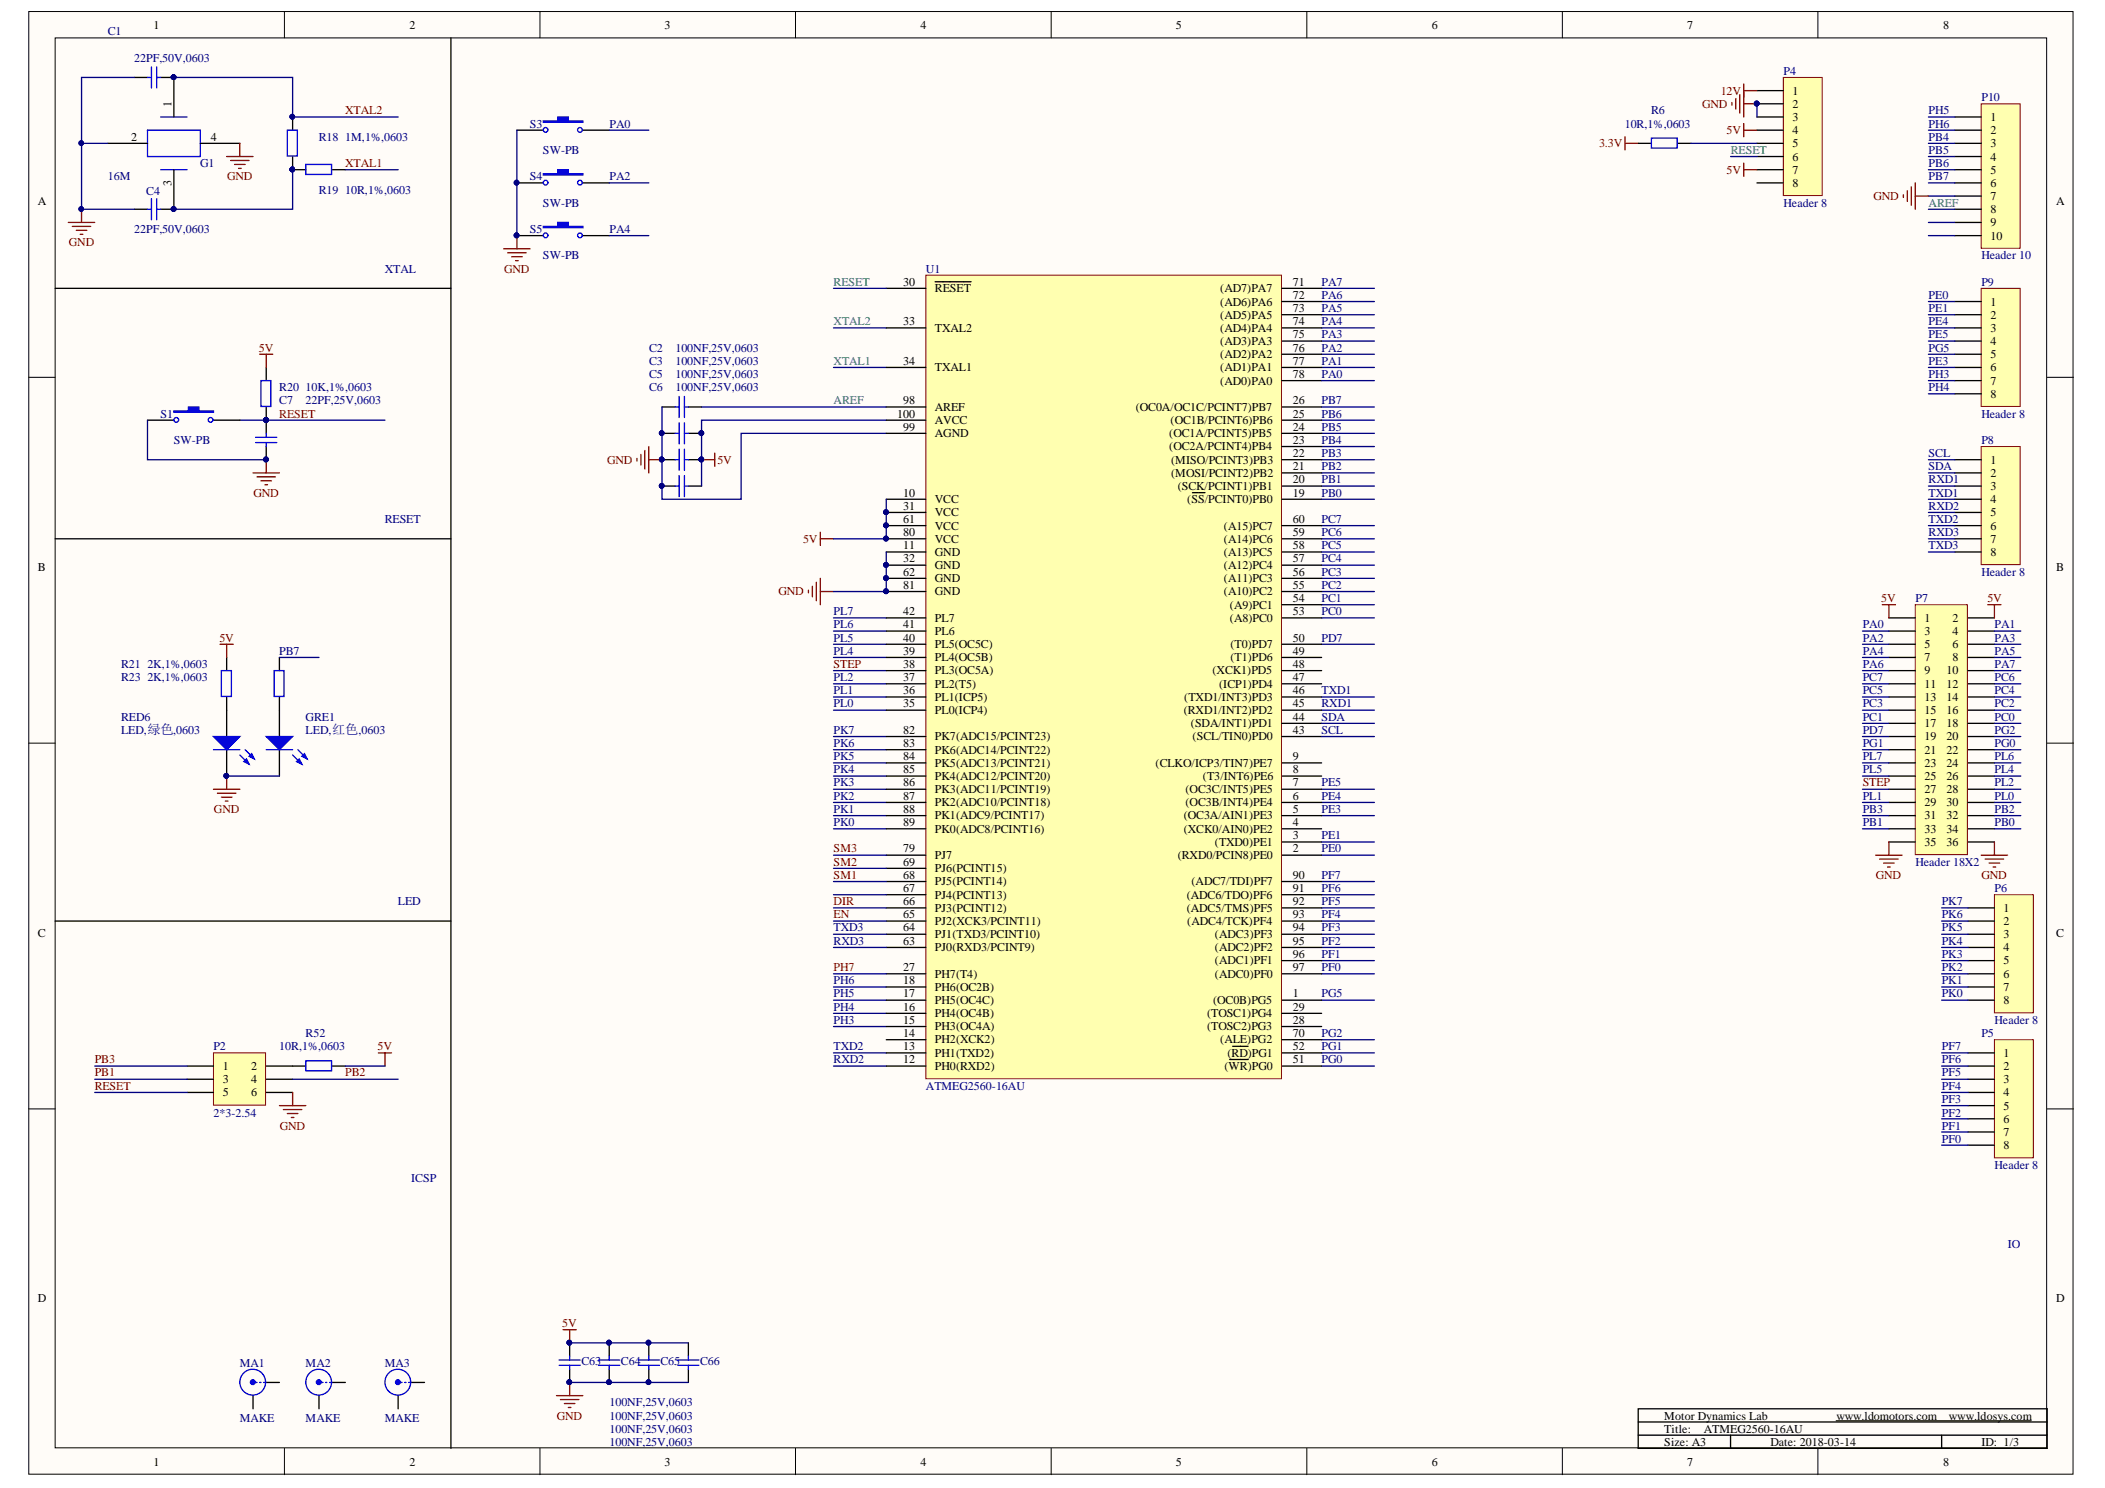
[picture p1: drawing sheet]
<svg xmlns="http://www.w3.org/2000/svg" width="297mm" height="210mm" viewBox="0 0 297 210" stroke-linecap="round" stroke-linejoin="round" font-family="sans-serif">
<defs><g id="words">
<g font-size="1.7" fill="#000080">
<text x="15.2" y="5">C1</text>
<text x="18.9" y="8.7">22PF,50V,0603</text>
<text x="251.7" y="10.6">P4</text>
<text x="233" y="16.1">R6</text>
<text x="272.2" y="16.1">PH5</text>
<text x="279.6" y="14.3">P10</text>
<text x="28.2" y="23.6">G1</text>
<text x="45" y="19.9">R18</text>
<text x="48.7" y="19.9">1M,1%,0603</text>
<text x="74.8" y="18">S3</text>
<text x="76.6" y="21.7">SW-PB</text>
<text x="86" y="18">PA0</text>
<text x="229.3" y="18">10R,1%,0603</text>
<text x="272.2" y="18">PH6</text>
<text x="272.2" y="21.7">PB5</text>
<text x="272.2" y="23.6">PB6</text>
<text x="272.2" y="19.9">PB4</text>
<text x="15.2" y="25.4">16M</text>
<text x="20.6" y="27.5">C4</text>
<text x="45" y="27.3">R19</text>
<text x="48.7" y="27.3">10R,1%,0603</text>
<text x="74.8" y="25.4">S4</text>
<text x="76.6" y="29.2">SW-PB</text>
<text x="86" y="25.4">PA2</text>
<text x="251.7" y="29.2">Header 8</text>
<text x="272.2" y="25.4">PB7</text>
<text x="18.9" y="32.9">22PF,50V,0603</text>
<text x="74.8" y="32.9">S5</text>
<text x="86" y="32.9">PA4</text>
<text x="54.3" y="38.4">XTAL</text>
<text x="76.6" y="36.6">SW-PB</text>
<text x="130.7" y="38.4">U1</text>
<text x="186.5" y="40.3">PA7</text>
<text x="279.6" y="40.3">P9</text>
<text x="279.6" y="36.6">Header 10</text>
<text x="186.5" y="47.7">PA3</text>
<text x="186.5" y="45.9">PA4</text>
<text x="186.5" y="44">PA5</text>
<text x="186.5" y="42.2">PA6</text>
<text x="272.2" y="44">PE1</text>
<text x="272.2" y="42.2">PE0</text>
<text x="272.2" y="45.9">PE4</text>
<text x="272.2" y="47.7">PE5</text>
<text x="91.6" y="49.6">C2</text>
<text x="91.6" y="51.5">C3</text>
<text x="91.6" y="53.3">C5</text>
<text x="95.3" y="49.6">100NF,25V,0603</text>
<text x="95.3" y="51.5">100NF,25V,0603</text>
<text x="95.3" y="53.3">100NF,25V,0603</text>
<text x="186.5" y="53.3">PA0</text>
<text x="186.5" y="51.5">PA1</text>
<text x="186.5" y="49.6">PA2</text>
<text x="272.2" y="49.6">PG5</text>
<text x="272.2" y="51.5">PE3</text>
<text x="272.2" y="53.3">PH3</text>
<text x="22.7" y="58.9">S1</text>
<text x="39.4" y="55.2">R20</text>
<text x="39.4" y="57">C7</text>
<text x="43.1" y="55.2">10K,1%,0603</text>
<text x="43.1" y="57">22PF,25V,0603</text>
<text x="91.6" y="55.2">C6</text>
<text x="95.3" y="55.2">100NF,25V,0603</text>
<text x="186.5" y="57">PB7</text>
<text x="186.5" y="58.9">PB6</text>
<text x="272.2" y="55.2">PH4</text>
<text x="279.6" y="58.9">Header 8</text>
<text x="24.5" y="62.6">SW-PB</text>
<text x="186.5" y="64.5">PB3</text>
<text x="186.5" y="60.8">PB5</text>
<text x="186.5" y="62.6">PB4</text>
<text x="272.2" y="64.5">SCL</text>
<text x="279.6" y="62.6">P8</text>
<text x="186.5" y="68.2">PB1</text>
<text x="186.5" y="66.3">PB2</text>
<text x="186.5" y="70.1">PB0</text>
<text x="272.2" y="70.1">TXD1</text>
<text x="272.2" y="66.3">SDA</text>
<text x="272.2" y="68.2">RXD1</text>
<text x="272.2" y="71.9">RXD2</text>
<text x="54.3" y="73.8">RESET</text>
<text x="186.5" y="77.5">PC5</text>
<text x="186.5" y="75.6">PC6</text>
<text x="186.5" y="73.8">PC7</text>
<text x="272.2" y="77.5">TXD3</text>
<text x="272.2" y="75.6">RXD3</text>
<text x="272.2" y="73.8">TXD2</text>
<text x="186.5" y="83.1">PC2</text>
<text x="186.5" y="81.2">PC3</text>
<text x="186.5" y="79.3">PC4</text>
<text x="279.6" y="81.2">Header 8</text>
<text x="117.6" y="88.6">PL6</text>
<text x="117.6" y="86.8">PL7</text>
<text x="186.5" y="86.8">PC0</text>
<text x="186.5" y="84.9">PC1</text>
<text x="262.8" y="88.6">PA0</text>
<text x="270.3" y="84.9">P7</text>
<text x="281.5" y="88.6">PA1</text>
<text x="17.1" y="94.2">R21</text>
<text x="20.8" y="94.2">2K,1%,0603</text>
<text x="39.4" y="92.4">PB7</text>
<text x="117.6" y="92.4">PL4</text>
<text x="117.6" y="90.5">PL5</text>
<text x="186.5" y="90.5">PD7</text>
<text x="262.8" y="90.5">PA2</text>
<text x="262.8" y="92.4">PA4</text>
<text x="262.8" y="94.2">PA6</text>
<text x="281.5" y="90.5">PA3</text>
<text x="281.5" y="92.4">PA5</text>
<text x="281.5" y="94.2">PA7</text>
<text x="17.1" y="101.7">RED6</text>
<text x="17.1" y="96.1">R23</text>
<text x="20.8" y="96.1">2K,1%,0603</text>
<text x="43.1" y="101.7">GRE1</text>
<text x="117.6" y="99.8">PL0</text>
<text x="117.6" y="97.9">PL1</text>
<text x="117.6" y="96.1">PL2</text>
<text x="186.5" y="101.7">SDA</text>
<text x="186.5" y="97.9">TXD1</text>
<text x="186.5" y="99.8">RXD1</text>
<text x="262.8" y="101.7">PC1</text>
<text x="262.8" y="99.8">PC3</text>
<text x="262.8" y="97.9">PC5</text>
<text x="262.8" y="96.1">PC7</text>
<text x="281.5" y="101.7">PC0</text>
<text x="281.5" y="99.8">PC2</text>
<text x="281.5" y="97.9">PC4</text>
<text x="281.5" y="96.1">PC6</text>
<text x="17.1" y="103.5">LED,绿色,0603</text>
<text x="43.1" y="103.5">LED,红色,0603</text>
<text x="117.6" y="103.5">PK7</text>
<text x="117.6" y="105.4">PK6</text>
<text x="117.6" y="107.2">PK5</text>
<text x="186.5" y="103.5">SCL</text>
<text x="262.8" y="103.5">PD7</text>
<text x="262.8" y="105.4">PG1</text>
<text x="262.8" y="107.2">PL7</text>
<text x="281.5" y="103.5">PG2</text>
<text x="281.5" y="105.4">PG0</text>
<text x="281.5" y="107.2">PL6</text>
<text x="117.6" y="109.1">PK4</text>
<text x="117.6" y="110.9">PK3</text>
<text x="117.6" y="112.8">PK2</text>
<text x="186.5" y="112.8">PE4</text>
<text x="186.5" y="110.9">PE5</text>
<text x="262.8" y="109.1">PL5</text>
<text x="262.8" y="112.8">PL1</text>
<text x="281.5" y="112.8">PL0</text>
<text x="281.5" y="109.1">PL4</text>
<text x="281.5" y="110.9">PL2</text>
<text x="117.6" y="114.7">PK1</text>
<text x="117.6" y="116.5">PK0</text>
<text x="186.5" y="114.7">PE3</text>
<text x="186.5" y="118.4">PE1</text>
<text x="262.8" y="114.7">PB3</text>
<text x="262.8" y="116.5">PB1</text>
<text x="281.5" y="114.7">PB2</text>
<text x="281.5" y="116.5">PB0</text>
<text x="186.5" y="120.2">PE0</text>
<text x="186.5" y="125.8">PF6</text>
<text x="186.5" y="124">PF7</text>
<text x="270.3" y="122.1">Header 18X2</text>
<text x="281.5" y="125.8">P6</text>
<text x="56.2" y="127.7">LED</text>
<text x="117.6" y="131.4">TXD3</text>
<text x="186.5" y="131.4">PF3</text>
<text x="186.5" y="129.5">PF4</text>
<text x="186.5" y="127.7">PF5</text>
<text x="274" y="127.7">PK7</text>
<text x="274" y="129.5">PK6</text>
<text x="274" y="131.4">PK5</text>
<text x="117.6" y="133.3">RXD3</text>
<text x="186.5" y="135.1">PF1</text>
<text x="186.5" y="133.3">PF2</text>
<text x="186.5" y="137">PF0</text>
<text x="274" y="133.3">PK4</text>
<text x="274" y="135.1">PK3</text>
<text x="274" y="137">PK2</text>
<text x="117.6" y="142.5">PH4</text>
<text x="117.6" y="140.7">PH5</text>
<text x="117.6" y="138.8">PH6</text>
<text x="186.5" y="140.7">PG5</text>
<text x="274" y="138.8">PK1</text>
<text x="274" y="140.7">PK0</text>
<text x="30.1" y="148.1">P2</text>
<text x="39.4" y="148.1">10R,1%,0603</text>
<text x="43.1" y="146.3">R52</text>
<text x="117.6" y="144.4">PH3</text>
<text x="117.6" y="148.1">TXD2</text>
<text x="117.6" y="150">RXD2</text>
<text x="186.5" y="148.1">PG1</text>
<text x="186.5" y="150">PG0</text>
<text x="186.5" y="146.3">PG2</text>
<text x="274" y="150">PF6</text>
<text x="274" y="148.1">PF7</text>
<text x="279.6" y="146.3">P5</text>
<text x="281.5" y="144.4">Header 8</text>
<text x="130.7" y="153.7">ATMEG2560-16AU</text>
<text x="274" y="155.6">PF3</text>
<text x="274" y="153.7">PF4</text>
<text x="274" y="151.8">PF5</text>
<text x="30.1" y="157.5">2*3-2.54</text>
<text x="274" y="159.4">PF1</text>
<text x="274" y="157.5">PF2</text>
<text x="274" y="161.2">PF0</text>
<text x="58" y="166.8">ICSP</text>
<text x="281.5" y="164.9">Header 8</text>
<text x="283.3" y="176.1">IO</text>
<text x="33.8" y="192.8">MA1</text>
<text x="43.1" y="192.8">MA2</text>
<text x="54.3" y="192.8">MA3</text>
<text x="82" y="192.6">C63</text>
<text x="87.6" y="192.6">C64</text>
<text x="93.2" y="192.6">C65</text>
<text x="98.8" y="192.6">C66</text>
<text x="33.8" y="200.6">MAKE</text>
<text x="43.1" y="200.6">MAKE</text>
<text x="54.3" y="200.6">MAKE</text>
<text x="86" y="198.4">100NF,25V,0603</text>
<text x="86" y="200.3">100NF,25V,0603</text>
<text x="86" y="202.1">100NF,25V,0603</text>
<text x="86" y="204">100NF,25V,0603</text>
</g>
<g font-size="1.7">
<text x="21.7" y="4.1">1</text>
<text x="57.8" y="4.1">2</text>
<text x="93.8" y="4.1">3</text>
<text x="129.9" y="4.1">4</text>
<text x="165.9" y="4.1">5</text>
<text x="202" y="4.1">6</text>
<text x="238.1" y="4.1">7</text>
<text x="274.2" y="4.1">8</text>
<text x="24.2" y="15" transform="rotate(-90 24.2 15)">1</text>
<text x="253" y="13.4">1</text>
<text x="253" y="15.2">2</text>
<text x="253" y="17.1">3</text>
<text x="280.9" y="17.1">1</text>
<text x="18.5" y="19.9">2</text>
<text x="29.8" y="19.9">4</text>
<text x="253" y="18.9">4</text>
<text x="253" y="20.8">5</text>
<text x="253" y="22.6">6</text>
<text x="280.9" y="18.9">2</text>
<text x="280.9" y="20.8">3</text>
<text x="280.9" y="22.6">4</text>
<text x="5.3" y="28.9">A</text>
<text x="24.2" y="26.3" transform="rotate(-90 24.2 26.3)">3</text>
<text x="253" y="24.5">7</text>
<text x="253" y="26.4">8</text>
<text x="280.9" y="24.5">5</text>
<text x="280.9" y="26.4">6</text>
<text x="280.9" y="28.2">7</text>
<text x="290.2" y="28.9">A</text>
<text x="280.9" y="30.1">8</text>
<text x="280.9" y="31.9">9</text>
<text x="280.9" y="33.8">10</text>
<text x="127.4" y="40.3">30</text>
<text x="131.9" y="41.2">RESET</text>
<text x="172.2" y="41.2">(AD7)PA7</text>
<text x="182.4" y="40.3">71</text>
<text x="127.4" y="45.9">33</text>
<text x="131.9" y="46.8">TXAL2</text>
<text x="172.2" y="45">(AD5)PA5</text>
<text x="172.2" y="46.8">(AD4)PA4</text>
<text x="172.2" y="43.1">(AD6)PA6</text>
<text x="182.4" y="44">73</text>
<text x="182.4" y="45.9">74</text>
<text x="182.4" y="47.7">75</text>
<text x="182.4" y="42.2">72</text>
<text x="280.9" y="43.1">1</text>
<text x="280.9" y="45">2</text>
<text x="280.9" y="46.8">3</text>
<text x="127.4" y="51.5">34</text>
<text x="131.9" y="52.4">TXAL1</text>
<text x="172.2" y="48.7">(AD3)PA3</text>
<text x="172.2" y="50.5">(AD2)PA2</text>
<text x="172.2" y="52.4">(AD1)PA1</text>
<text x="182.4" y="49.6">76</text>
<text x="182.4" y="51.5">77</text>
<text x="182.4" y="53.3">78</text>
<text x="280.9" y="48.7">4</text>
<text x="280.9" y="50.5">5</text>
<text x="280.9" y="52.4">6</text>
<text x="126.6" y="58.9">100</text>
<text x="127.4" y="57">98</text>
<text x="131.9" y="58">AREF</text>
<text x="131.9" y="59.8">AVCC</text>
<text x="160.3" y="58">(OC0A/OC1C/PCINT7)PB7</text>
<text x="165.2" y="59.8">(OC1B/PCINT6)PB6</text>
<text x="172.2" y="54.3">(AD0)PA0</text>
<text x="182.4" y="57">26</text>
<text x="182.4" y="58.9">25</text>
<text x="280.9" y="54.3">7</text>
<text x="280.9" y="56.1">8</text>
<text x="127.4" y="60.8">99</text>
<text x="131.9" y="61.7">AGND</text>
<text x="165" y="63.5">(OC2A/PCINT4)PB4</text>
<text x="165" y="61.7">(OC1A/PCINT5)PB5</text>
<text x="165.3" y="65.4">(MISO/PCINT3)PB3</text>
<text x="182.4" y="64.5">22</text>
<text x="182.4" y="62.6">23</text>
<text x="182.4" y="60.8">24</text>
<text x="280.9" y="65.4">1</text>
<text x="127.4" y="70.1">10</text>
<text x="127.4" y="71.9">31</text>
<text x="131.9" y="71">VCC</text>
<text x="165.3" y="67.3">(MOSI/PCINT2)PB2</text>
<text x="166.2" y="69.1">(SCK/PCINT1)PB1</text>
<text x="167.5" y="71">(SS/PCINT0)PB0</text>
<text x="182.4" y="70.1">19</text>
<text x="182.4" y="68.2">20</text>
<text x="182.4" y="66.3">21</text>
<text x="280.9" y="67.3">2</text>
<text x="280.9" y="69.1">3</text>
<text x="280.9" y="71">4</text>
<text x="127.4" y="77.5">11</text>
<text x="127.4" y="75.6">80</text>
<text x="127.4" y="73.8">61</text>
<text x="131.9" y="76.6">VCC</text>
<text x="131.9" y="72.8">VCC</text>
<text x="131.9" y="74.7">VCC</text>
<text x="172.7" y="76.6">(A14)PC6</text>
<text x="172.7" y="74.7">(A15)PC7</text>
<text x="182.4" y="77.5">58</text>
<text x="182.4" y="75.6">59</text>
<text x="182.4" y="73.8">60</text>
<text x="280.9" y="72.8">5</text>
<text x="280.9" y="74.7">6</text>
<text x="280.9" y="76.6">7</text>
<text x="5.3" y="80.5">B</text>
<text x="127.4" y="83.1">81</text>
<text x="127.4" y="79.3">32</text>
<text x="127.4" y="81.2">62</text>
<text x="131.9" y="78.4">GND</text>
<text x="131.9" y="84">GND</text>
<text x="131.9" y="80.3">GND</text>
<text x="131.9" y="82.1">GND</text>
<text x="172.7" y="84">(A10)PC2</text>
<text x="172.7" y="82.1">(A11)PC3</text>
<text x="172.7" y="80.3">(A12)PC4</text>
<text x="172.7" y="78.4">(A13)PC5</text>
<text x="182.4" y="83.1">55</text>
<text x="182.4" y="81.2">56</text>
<text x="182.4" y="79.3">57</text>
<text x="280.9" y="78.4">8</text>
<text x="290.2" y="80.5">B</text>
<text x="127.4" y="88.6">41</text>
<text x="127.4" y="86.8">42</text>
<text x="131.9" y="89.6">PL6</text>
<text x="131.9" y="87.7">PL7</text>
<text x="173.5" y="87.7">(A8)PC0</text>
<text x="173.5" y="85.9">(A9)PC1</text>
<text x="182.4" y="86.8">53</text>
<text x="182.4" y="84.9">54</text>
<text x="271.6" y="87.7">1</text>
<text x="271.6" y="89.6">3</text>
<text x="275.5" y="87.7">2</text>
<text x="275.5" y="89.6">4</text>
<text x="127.4" y="90.5">40</text>
<text x="127.4" y="94.2">38</text>
<text x="127.4" y="92.4">39</text>
<text x="131.9" y="91.4">PL5(OC5C)</text>
<text x="131.9" y="95.1">PL3(OC5A)</text>
<text x="131.9" y="93.3">PL4(OC5B)</text>
<text x="171.1" y="95.1">(XCK1)PD5</text>
<text x="173.6" y="93.3">(T1)PD6</text>
<text x="173.6" y="91.4">(T0)PD7</text>
<text x="182.4" y="92.4">49</text>
<text x="182.4" y="90.5">50</text>
<text x="182.4" y="94.2">48</text>
<text x="271.6" y="91.4">5</text>
<text x="271.6" y="93.3">7</text>
<text x="271.6" y="95.1">9</text>
<text x="274.7" y="95.1">10</text>
<text x="275.5" y="91.4">6</text>
<text x="275.5" y="93.3">8</text>
<text x="127.4" y="99.8">35</text>
<text x="127.4" y="97.9">36</text>
<text x="127.4" y="96.1">37</text>
<text x="131.9" y="100.7">PL0(ICP4)</text>
<text x="131.9" y="98.9">PL1(ICP5)</text>
<text x="131.9" y="97">PL2(T5)</text>
<text x="167" y="100.7">(RXD1/INT2)PD2</text>
<text x="167.1" y="98.9">(TXD1/INT3)PD3</text>
<text x="172" y="97">(ICP1)PD4</text>
<text x="182.4" y="101.7">44</text>
<text x="182.4" y="99.8">45</text>
<text x="182.4" y="97.9">46</text>
<text x="182.4" y="96.1">47</text>
<text x="271.6" y="97">11</text>
<text x="271.6" y="98.9">13</text>
<text x="271.6" y="100.7">15</text>
<text x="274.7" y="97">12</text>
<text x="274.7" y="98.9">14</text>
<text x="274.7" y="100.7">16</text>
<text x="127.4" y="103.5">82</text>
<text x="127.4" y="105.4">83</text>
<text x="127.4" y="107.2">84</text>
<text x="131.9" y="104.4">PK7(ADC15/PCINT23)</text>
<text x="131.9" y="106.3">PK6(ADC14/PCINT22)</text>
<text x="168" y="102.6">(SDA/INT1)PD1</text>
<text x="168.3" y="104.4">(SCL/TIN0)PD0</text>
<text x="182.4" y="107.2">9</text>
<text x="182.4" y="103.5">43</text>
<text x="271.6" y="102.6">17</text>
<text x="271.6" y="104.4">19</text>
<text x="271.6" y="106.3">21</text>
<text x="274.7" y="102.6">18</text>
<text x="274.7" y="104.4">20</text>
<text x="274.7" y="106.3">22</text>
<text x="127.4" y="109.1">85</text>
<text x="127.4" y="110.9">86</text>
<text x="127.4" y="112.8">87</text>
<text x="131.9" y="110">PK4(ADC12/PCINT20)</text>
<text x="131.9" y="111.9">PK3(ADC11/PCINT19)</text>
<text x="131.9" y="113.7">PK2(ADC10/PCINT18)</text>
<text x="131.9" y="108.2">PK5(ADC13/PCINT21)</text>
<text x="163.1" y="108.2">(CLKO/ICP3/TIN7)PE7</text>
<text x="167.3" y="113.7">(OC3B/INT4)PE4</text>
<text x="167.3" y="111.9">(OC3C/INT5)PE5</text>
<text x="169.7" y="110">(T3/INT6)PE6</text>
<text x="182.4" y="112.8">6</text>
<text x="182.4" y="110.9">7</text>
<text x="182.4" y="109.1">8</text>
<text x="271.6" y="108.2">23</text>
<text x="271.6" y="110">25</text>
<text x="271.6" y="111.9">27</text>
<text x="271.6" y="113.7">29</text>
<text x="274.7" y="108.2">24</text>
<text x="274.7" y="110">26</text>
<text x="274.7" y="111.9">28</text>
<text x="274.7" y="113.7">30</text>
<text x="127.4" y="114.7">88</text>
<text x="127.4" y="116.5">89</text>
<text x="131.9" y="115.6">PK1(ADC9/PCINT17)</text>
<text x="131.9" y="117.5">PK0(ADC8/PCINT16)</text>
<text x="167" y="117.5">(XCK0/AIN0)PE2</text>
<text x="167" y="115.6">(OC3A/AIN1)PE3</text>
<text x="171.4" y="119.3">(TXD0)PE1</text>
<text x="182.4" y="118.4">3</text>
<text x="182.4" y="116.5">4</text>
<text x="182.4" y="114.7">5</text>
<text x="271.6" y="115.6">31</text>
<text x="271.6" y="117.5">33</text>
<text x="271.6" y="119.3">35</text>
<text x="274.7" y="115.6">32</text>
<text x="274.7" y="117.5">34</text>
<text x="274.7" y="119.3">36</text>
<text x="127.4" y="125.8">67</text>
<text x="127.4" y="124">68</text>
<text x="127.4" y="122.1">69</text>
<text x="127.4" y="120.2">79</text>
<text x="131.9" y="124.9">PJ5(PCINT14)</text>
<text x="131.9" y="123">PJ6(PCINT15)</text>
<text x="131.9" y="121.2">PJ7</text>
<text x="166.2" y="121.2">(RXD0/PCIN8)PE0</text>
<text x="168.1" y="124.9">(ADC7/TDI)PF7</text>
<text x="182.4" y="120.2">2</text>
<text x="182.4" y="124">90</text>
<text x="182.4" y="125.8">91</text>
<text x="127.4" y="131.4">64</text>
<text x="127.4" y="129.5">65</text>
<text x="127.4" y="127.7">66</text>
<text x="131.9" y="130.5">PJ2(XCK3/PCINT11)</text>
<text x="131.9" y="128.6">PJ3(PCINT12)</text>
<text x="131.9" y="126.7">PJ4(PCINT13)</text>
<text x="167.5" y="126.7">(ADC6/TDO)PF6</text>
<text x="167.5" y="128.6">(ADC5/TMS)PF5</text>
<text x="167.5" y="130.5">(ADC4/TCK)PF4</text>
<text x="182.4" y="127.7">92</text>
<text x="182.4" y="129.5">93</text>
<text x="182.4" y="131.4">94</text>
<text x="282.7" y="128.6">1</text>
<text x="282.7" y="130.5">2</text>
<text x="5.3" y="132.2">C</text>
<text x="127.4" y="137">27</text>
<text x="127.4" y="133.3">63</text>
<text x="131.9" y="137.9">PH7(T4)</text>
<text x="131.9" y="134.2">PJ0(RXD3/PCINT9)</text>
<text x="131.9" y="132.3">PJ1(TXD3/PCINT10)</text>
<text x="171.4" y="136">(ADC1)PF1</text>
<text x="171.4" y="137.9">(ADC0)PF0</text>
<text x="171.4" y="132.3">(ADC3)PF3</text>
<text x="171.4" y="134.2">(ADC2)PF2</text>
<text x="182.4" y="135.1">96</text>
<text x="182.4" y="137">97</text>
<text x="182.4" y="133.3">95</text>
<text x="282.7" y="132.3">3</text>
<text x="282.7" y="134.2">4</text>
<text x="282.7" y="136">5</text>
<text x="282.7" y="137.9">6</text>
<text x="290.2" y="132.2">C</text>
<text x="127.4" y="138.8">18</text>
<text x="127.4" y="142.5">16</text>
<text x="127.4" y="140.7">17</text>
<text x="131.9" y="139.8">PH6(OC2B)</text>
<text x="131.9" y="143.5">PH4(OC4B)</text>
<text x="131.9" y="141.6">PH5(OC4C)</text>
<text x="170.3" y="143.5">(TOSC1)PG4</text>
<text x="171.2" y="141.6">(OC0B)PG5</text>
<text x="182.4" y="140.7">1</text>
<text x="182.4" y="142.5">29</text>
<text x="282.7" y="139.8">7</text>
<text x="282.7" y="141.6">8</text>
<text x="127.4" y="150">12</text>
<text x="127.4" y="148.1">13</text>
<text x="127.4" y="146.3">14</text>
<text x="127.4" y="144.4">15</text>
<text x="131.9" y="149.1">PH1(TXD2)</text>
<text x="131.9" y="147.2">PH2(XCK2)</text>
<text x="131.9" y="145.3">PH3(OC4A)</text>
<text x="170.3" y="145.3">(TOSC2)PG3</text>
<text x="172.2" y="147.2">(ALE)PG2</text>
<text x="173.2" y="149.1">(RD)PG1</text>
<text x="182.4" y="144.4">28</text>
<text x="182.4" y="146.3">70</text>
<text x="182.4" y="148.1">52</text>
<text x="182.4" y="150">51</text>
<text x="282.7" y="149.1">1</text>
<text x="31.5" y="150.9">1</text>
<text x="31.5" y="152.8">3</text>
<text x="31.5" y="154.6">5</text>
<text x="35.4" y="150.9">2</text>
<text x="35.4" y="152.8">4</text>
<text x="35.4" y="154.6">6</text>
<text x="131.9" y="150.9">PH0(RXD2)</text>
<text x="172.8" y="150.9">(WR)PG0</text>
<text x="282.7" y="150.9">2</text>
<text x="282.7" y="152.8">3</text>
<text x="282.7" y="154.6">4</text>
<text x="282.7" y="156.6">5</text>
<text x="282.7" y="158.4">6</text>
<text x="282.7" y="160.3">7</text>
<text x="282.7" y="162.1">8</text>
<text x="5.3" y="183.7">D</text>
<text x="290.2" y="183.7">D</text>
<text x="234.9" y="204">Size: A3</text>
<text x="234.9" y="202.1">Title:</text>
<text x="234.9" y="200.3">Motor Dynamics Lab</text>
<text x="240.4" y="202.1">ATMEG2560-16AU</text>
<text x="249.8" y="204">Date: 2018-03-14</text>
<text x="259.1" y="200.3">www.ldomotors.com</text>
<text x="275" y="200.3">www.ldosys.com</text>
<text x="279.6" y="204">ID: 1/3</text>
<text x="21.7" y="206.8">1</text>
<text x="57.8" y="206.8">2</text>
<text x="93.8" y="206.8">3</text>
<text x="129.9" y="206.8">4</text>
<text x="165.9" y="206.8">5</text>
<text x="202" y="206.8">6</text>
<text x="238.1" y="206.8">7</text>
<text x="274.2" y="206.8">8</text>
</g>
<g font-size="1.7" fill="#800000">
<text x="48.7" y="16.1">XTAL2</text>
<text x="240.2" y="15.2">GND</text>
<text x="242.8" y="13.4">12V</text>
<text x="48.7" y="23.6">XTAL1</text>
<text x="225.6" y="20.8">3.3V</text>
<text x="243.7" y="18.9">5V</text>
<text x="32.1" y="25.4">GND</text>
<text x="243.7" y="24.5">5V</text>
<text x="264.4" y="28.2">GND</text>
<text x="9.7" y="34.7">GND</text>
<text x="71.1" y="38.4">GND</text>
<text x="36.5" y="49.6">5V</text>
<text x="39.4" y="58.9">RESET</text>
<text x="85.7" y="65.4">GND</text>
<text x="101.2" y="65.4">5V</text>
<text x="35.8" y="70.1">GND</text>
<text x="113.3" y="76.6">5V</text>
<text x="109.9" y="84">GND</text>
<text x="265.5" y="84.9">5V</text>
<text x="280.4" y="84.9">5V</text>
<text x="31" y="90.5">5V</text>
<text x="117.6" y="94.2">STEP</text>
<text x="262.8" y="110.9">STEP</text>
<text x="30.2" y="114.7">GND</text>
<text x="117.6" y="122.1">SM2</text>
<text x="117.6" y="124">SM1</text>
<text x="117.6" y="120.2">SM3</text>
<text x="264.7" y="124">GND</text>
<text x="279.6" y="124">GND</text>
<text x="117.6" y="129.5">EN</text>
<text x="117.6" y="127.7">DIR</text>
<text x="117.6" y="137">PH7</text>
<text x="13.4" y="150">PB3</text>
<text x="53.3" y="148.1">5V</text>
<text x="13.4" y="151.8">PB1</text>
<text x="13.4" y="153.7">RESET</text>
<text x="48.7" y="151.8">PB2</text>
<text x="39.5" y="159.4">GND</text>
<text x="79.3" y="187.2">5V</text>
<text x="78.6" y="200.3">GND</text>
</g>
<g font-size="1.7" fill="#008080">
<text x="244.2" y="21.7">RESET</text>
<text x="272.2" y="29.2">AREF</text>
<text x="117.6" y="40.3">RESET</text>
<text x="117.6" y="45.9">XTAL2</text>
<text x="117.6" y="51.5">XTAL1</text>
<text x="117.6" y="57">AREF</text>
</g>
</g></defs>
<g fill="#fffcf8" stroke="#000" stroke-width=".14">
<path d="M4.1 1.6h288.4v206.4h-288.4z"/>
<path d="M7.8 5.3h281v198.9h-281z"/>
</g>
<g fill="none" stroke="#000" stroke-width=".14">
<path d="M40.1 1.6v3.7M76.2 1.6v3.7M112.3 1.6v3.7M148.3 1.6v3.7M184.4 1.6v3.7M220.5 1.6v3.7M256.5 1.6v3.7M4.1 53.2h3.7M288.9 53.2h3.7M4.1 104.8h3.7M288.9 104.8h3.7M4.1 156.4h3.7"/>
<path d="M288.9 156.4h3.7M40.1 204.3v3.7M76.2 204.3v3.7M112.3 204.3v3.7M148.3 204.3v3.7M184.4 204.3v3.7M220.5 204.3v3.7M256.5 204.3v3.7"/>
</g>
<g fill="none" stroke="#000080" stroke-width=".19">
<path d="M33.8 59.3h3.8M93.4 57.4v13h11.2v-9.3h20.5M99 57.4h26.1M117.6 46.3h7.5M117.6 51.8h7.5M186.5 46.3h7.4M186.5 51.8h7.4M186.5 57.4h7.4M186.5 59.3h7.4M186.5 40.7h7.4M186.5 42.5h7.4M186.5 44.4h7.4"/>
<path d="M186.5 48.1h7.4M186.5 50h7.4M186.5 74.1h7.4M186.5 76h7.4M186.5 77.9h7.4M186.5 79.7h7.4M186.5 61.1h7.4M186.5 63h7.4M186.5 64.8h7.4M186.5 66.7h7.4M186.5 68.6h7.4M117.6 87.2h7.5"/>
<path d="M117.6 89h7.5M117.6 90.9h7.5M117.6 92.7h7.5M117.6 94.6h7.5M117.6 96.5h7.5M117.6 98.3h7.5M186.5 87.2h7.4M186.5 90.9h7.4M186.5 98.3h7.4M186.5 81.6h7.4M186.5 83.4h7.4M186.5 85.3h7.4"/>
<path d="M117.6 100.2h7.5M117.6 103.9h7.5M117.6 105.8h7.5M117.6 107.6h7.5M117.6 109.5h7.5M117.6 111.3h7.5M117.6 113.2h7.5M117.6 115.1h7.5M117.6 116.9h7.5M186.5 100.2h7.4M186.5 111.3h7.4M186.5 113.2h7.4"/>
<path d="M186.5 115.1h7.4M186.5 118.8h7.4M117.6 139.2h7.5M186.5 124.4h7.4M186.5 126.2h7.4M186.5 128.1h7.4M186.5 129.9h7.4M186.5 131.8h7.4M186.5 133.6h7.4M186.5 135.5h7.4M186.5 137.4h7.4M186.5 120.6h7.4"/>
<path d="M117.6 141.1h7.5M117.6 142.9h7.5M117.6 144.8h7.5M117.6 148.5h7.5M117.6 150.4h7.5M186.5 141.1h7.4M186.5 148.5h7.4M186.5 150.4h7.4M186.5 146.7h7.4"/>
</g>
<g fill="none" stroke="#000" stroke-width=".19">
<path d="M19 10.9h1.8M22.7 10.9h1.8M41.3 16.5v1.9M19 29.5h1.8M22.7 29.5h1.8M41.3 22.1v1.8h1.9M46.9 23.9h1.8M20.8 59.3h3.7M30.1 59.3h3.7M37.6 51.8v1.9M37.6 57.4v3.7M93.4 57.4h1.9"/>
<path d="M97.1 57.4h1.9M37.6 63v1.8M93.4 61.1h1.9M93.4 64.8h1.9M93.4 68.6h1.9M97.1 61.1h1.9M97.1 64.8h1.9M97.1 68.6h1.9"/>
</g>
<g fill="#000080" stroke="#000080" stroke-width=".14">
<circle cx="24.5" cy="10.9" r=".33"/>
<circle cx="24.5" cy="29.5" r=".33"/>
<circle cx="41.2" cy="23.9" r=".33"/>
<circle cx="41.2" cy="16.5" r=".33"/>
<circle cx="11.5" cy="29.5" r=".33"/>
<circle cx="99" cy="61.1" r=".33"/>
<circle cx="93.4" cy="61.1" r=".33"/>
<circle cx="99" cy="64.8" r=".33"/>
<circle cx="93.4" cy="64.8" r=".33"/>
<circle cx="93.4" cy="68.5" r=".33"/>
<circle cx="37.5" cy="59.2" r=".33"/>
<circle cx="37.5" cy="64.8" r=".33"/>
</g>
<g fill="none" stroke="#00f" stroke-width=".19">
<path d="M20.8 10.9h.6M21.4 9.4v3M22.1 9.4v3M22.1 10.9h.6M40.5 18.4h1.5v3.6h-1.5zM20.8 29.5h.6M21.4 28v3M22.1 28v3M22.1 29.5h.6M43.2 23.2h3.6v1.4h-3.6zM36.8 53.7h1.4v3.6h-1.4zM95.3 57.4h.5"/>
<path d="M95.8 55.9v3M95.8 59.6v3M96.6 55.9v3M96.6 59.6v3M96.6 57.4h.5M36.1 62.4h3M36.1 61.7h3M37.6 61.1v.6M37.6 62.4v.6M95.3 61.1h.5M95.3 64.8h.5M95.3 68.6h.5"/>
<path d="M95.8 63.4v2.9M95.8 67.1v3M96.6 63.4v2.9M96.6 67.1v3M96.6 61.1h.5M96.6 64.8h.5M96.6 68.6h.5"/>
</g>
<g fill="none" stroke="#800000" stroke-width=".19">
<path d="M9.6 31.4h3.8M10.2 31.9h2.6M10.8 32.5h1.5M11.3 33.1h.4M11.5 29.5v1.9M36.6 50h1.9M37.6 50v1.8M35.7 66.7h3.7M36.3 67.3h2.6M36.8 67.8h1.5M37.4 68.4h.4M37.6 64.8v1.9"/>
<path d="M89.9 64.7v.3M90.4 64.1v1.5M91 63.5v2.7M91.6 63v3.7M91.6 64.8h1.8M99 64.8h1.9M100.9 63.9v1.9M115.8 75.1v1.8M115.8 76h1.8M114.1 83.3v.3M114.6 82.7v1.5M115.2 82.1v2.6"/>
<path d="M115.8 81.6v3.7M115.8 83.4h1.8"/>
</g>
<path d="M24.5 58h2.1v-.6h1.5v.6h2v.2h-5.6z" fill-rule="evenodd" fill="#00f"/>
<g fill="none" stroke="#00f" stroke-width=".19">
<path d="M24.5 58h2.1v-.6h1.5v.6h2v.2h-5.6z"/>
<circle cx="24.9" cy="59.2" r=".33"/>
<circle cx="29.7" cy="59.2" r=".33"/>
</g>
<path d="M20.8 59.3v5.5h16.8" fill="none" stroke="#000080" stroke-width=".19"/>
<g fill="#000080" stroke="#000080" stroke-width=".14">
<circle cx="37.5" cy="64.8" r=".33"/>
<circle cx="31.9" cy="109.4" r=".33"/>
</g>
<path d="M32 100.2v3.7M32 105.8v3.7" fill="none" stroke="#000" stroke-width=".19"/>
<path d="M30.1 103.9h3.7l-1.8 1.9z" fill="#00f"/>
<path d="M30.1 103.9h3.7l-1.8 1.9zM33.8 106.5l1.3 1.3M34.6 105.8l1.3 1.3" fill="none" stroke="#00f" stroke-width=".19"/>
<path d="M34.4 107.4l.4-.3 .3 .7z" fill="#00f"/>
<path d="M34.4 107.4l.4-.3 .3 .7z" fill="none" stroke="#00f" stroke-width=".19"/>
<path d="M35.1 106.7l.4-.4 .4 .8z" fill="#00f"/>
<path d="M30.1 105.8h3.7M35.1 106.7l.4-.4 .4 .8z" fill="none" stroke="#00f" stroke-width=".19"/>
<circle cx="31.9" cy="109.4" r=".33" fill="#000080" stroke="#000080" stroke-width=".14"/>
<path d="M39.4 100.2v3.7M39.4 105.8v3.7" fill="none" stroke="#000" stroke-width=".19"/>
<path d="M37.6 103.9h3.7l-1.9 1.9z" fill="#00f"/>
<path d="M37.6 103.9h3.7l-1.9 1.9zM41.3 106.5l1.3 1.3M42 105.8l1.3 1.3" fill="none" stroke="#00f" stroke-width=".19"/>
<path d="M41.8 107.4l.4-.3 .4 .7z" fill="#00f"/>
<path d="M41.8 107.4l.4-.3 .4 .7z" fill="none" stroke="#00f" stroke-width=".19"/>
<path d="M42.6 106.7l.4-.4 .3 .8z" fill="#00f"/>
<path d="M31.2 94.6h1.5v3.6h-1.5zM38.7 94.6h1.4v3.6h-1.4zM37.6 105.8h3.7M42.6 106.7l.4-.4 .3 .8z" fill="none" stroke="#00f" stroke-width=".19"/>
<path d="M32 92.7v1.9M32 98.3v1.9M39.4 92.7v1.9M39.4 98.3v1.9" fill="none" stroke="#000" stroke-width=".19"/>
<path d="M31.1 90.9h1.8M32 90.9v1.8M30.1 111.3h3.7M30.7 111.9h2.6M31.2 112.5h1.5M31.8 113h.4M32 109.5v1.8" fill="none" stroke="#800000" stroke-width=".19"/>
<circle cx="31.9" cy="109.4" r=".33" fill="#000080" stroke="#000080" stroke-width=".14"/>
<path d="M39.4 92.7h5.6M32 109.5h7.4" fill="none" stroke="#000080" stroke-width=".19"/>
<path d="M30.1 148.5h7.4v7.4h-7.4z" fill="#ffffb0" stroke="#800000" stroke-width=".14"/>
<path d="M26.4 150.4h3.7M26.4 152.2h3.7M26.4 154.1h3.7M37.6 150.4h3.7M37.6 152.2h3.7M37.6 154.1h3.7" fill="none" stroke="#000" stroke-width=".19"/>
<path d="M39.4 156h3.8M40 156.5h2.6M40.5 157.1h1.5M41.1 157.6h.4M41.3 154.1v1.9M53.4 148.5h1.9M54.3 148.5v1.9" fill="none" stroke="#800000" stroke-width=".19"/>
<path d="M125.1 59.3h-26.1v9.3" fill="none" stroke="#000080" stroke-width=".19"/>
<g fill="#000080" stroke="#000080" stroke-width=".14">
<circle cx="99" cy="61.1" r=".33"/>
<circle cx="99" cy="64.8" r=".33"/>
</g>
<path d="M130.6 38.8h50.2v113.4h-50.2z" fill="#ffffb0" stroke="#800000" stroke-width=".14"/>
<g fill="none" stroke="#000" stroke-width=".19">
<path d="M24.5 10.9v5.6M63.6 5.3v199M15.2 20.2h5.6M24.5 23.9v5.6M28.3 20.2h5.5M131.9 39.7h3M135 39.7h2M7.8 40.7h55.8M125.1 57.4h5.5M125.1 40.7h5.5M125.1 46.3h5.5M125.1 51.8h5.5"/>
<path d="M125.1 59.3h5.5M180.9 57.4h5.6M180.9 40.7h5.6M180.9 44.4h5.6M180.9 46.3h5.6M180.9 48.1h5.6M180.9 50h5.6M180.9 51.8h5.6M180.9 53.7h5.6M180.9 59.3h5.6M180.9 42.5h5.6M7.8 76h55.8"/>
<path d="M125.1 70.4h5.5M125.1 77.9h5.5M125.1 79.7h5.5M125.1 76h5.5M125.1 74.1h5.5M125.1 61.1h5.5M125.1 72.3h5.5M168.3 69.5h.8M169.2 69.5h.8M180.9 70.4h5.6M180.9 77.9h5.6M180.9 68.6h5.6"/>
<path d="M180.9 66.7h5.6M180.9 64.8h5.6M180.9 79.7h5.6M180.9 76h5.6M180.9 74.1h5.6M180.9 61.1h5.6M180.9 63h5.6M125.1 98.3h5.5M125.1 96.5h5.5M125.1 90.9h5.5M125.1 89h5.5M125.1 87.2h5.5"/>
<path d="M125.1 92.7h5.5M125.1 83.4h5.5M125.1 81.6h5.5M125.1 94.6h5.5M180.9 98.3h5.6M180.9 96.5h5.6M180.9 90.9h5.6M180.9 87.2h5.6M180.9 92.7h5.6M180.9 85.3h5.6M180.9 83.4h5.6M180.9 81.6h5.6"/>
<path d="M180.9 94.6h5.6M125.1 116.9h5.5M125.1 115.1h5.5M125.1 113.2h5.5M125.1 111.3h5.5M125.1 109.5h5.5M125.1 107.6h5.5M125.1 100.2h5.5M125.1 103.9h5.5M125.1 105.8h5.5M180.9 118.8h5.6M180.9 116.9h5.6"/>
<path d="M180.9 115.1h5.6M180.9 113.2h5.6M180.9 111.3h5.6M180.9 109.5h5.6M180.9 107.6h5.6M180.9 100.2h5.6M180.9 103.9h5.6M180.9 102h5.6M7.8 129.9h55.8M125.1 120.6h5.5M125.1 139.2h5.5M125.1 137.4h5.5"/>
<path d="M125.1 133.6h5.5M125.1 131.8h5.5M125.1 129.9h5.5M125.1 128.1h5.5M125.1 126.2h5.5M125.1 124.4h5.5M125.1 122.5h5.5M180.9 120.6h5.6M180.9 137.4h5.6M180.9 133.6h5.6M180.9 131.8h5.6M180.9 129.9h5.6"/>
<path d="M180.9 128.1h5.6M180.9 126.2h5.6M180.9 124.4h5.6M180.9 135.5h5.6M41.3 150.4h1.9M46.9 150.4h1.8M125.1 141.1h5.5M125.1 150.4h5.5M125.1 148.5h5.5M125.1 146.7h5.5M125.1 144.8h5.5M125.1 142.9h5.5"/>
<path d="M173.5 149.5h2.6M173.9 147.6h2.2M180.9 141.1h5.6M180.9 150.4h5.6M180.9 148.5h5.6M180.9 146.7h5.6M180.9 144.8h5.6M180.9 142.9h5.6M35.7 196.9v1.8M37.6 195h1.8M45 196.9v1.8M46.9 195h1.8"/>
<path d="M56.2 196.9v1.8M58 195h1.9M80.4 189.4v1.9M80.4 193.2v1.8M86 189.4v1.9M86 193.2v1.8M91.6 189.4v1.9M91.6 193.2v1.8M97.1 189.4v1.9M97.1 193.2v1.8"/>
</g>
<g fill="#000080" stroke="#000080" stroke-width=".14">
<circle cx="125" cy="76" r=".33"/>
<circle cx="125" cy="83.4" r=".33"/>
<circle cx="125" cy="72.2" r=".33"/>
<circle cx="125" cy="79.7" r=".33"/>
<circle cx="125" cy="74.1" r=".33"/>
<circle cx="125" cy="81.5" r=".33"/>
<circle cx="24.5" cy="10.9" r=".33"/>
<circle cx="24.5" cy="29.5" r=".33"/>
<circle cx="11.5" cy="29.5" r=".33"/>
<circle cx="11.5" cy="20.2" r=".33"/>
<circle cx="41.2" cy="23.9" r=".33"/>
<circle cx="41.2" cy="16.5" r=".33"/>
<circle cx="80.3" cy="189.4" r=".33"/>
<circle cx="80.3" cy="195" r=".33"/>
<circle cx="85.9" cy="189.4" r=".33"/>
<circle cx="85.9" cy="195" r=".33"/>
<circle cx="91.5" cy="189.4" r=".33"/>
<circle cx="91.5" cy="195" r=".33"/>
<circle cx="37.5" cy="59.2" r=".33"/>
</g>
<g fill="none" stroke="#000080" stroke-width=".19">
<path d="M19 10.9h-7.5v18.6h7.5M24.5 10.9h16.8v5.6h14.9M11.5 20.2h3.7M41.3 23.9v5.6h-16.8M48.7 23.9h7.5M37.6 59.3h16.7M117.6 40.7h7.5M186.5 53.7h7.4M186.5 70.4h7.4M117.6 131.8h7.5M117.6 133.6h7.5M13.4 154.1h13"/>
<path d="M13.4 150.4h13M13.4 152.2h13M41.3 152.2h14.9M48.7 150.4h5.6M80.4 195h16.7M80.4 189.4h16.7"/>
</g>
<g fill="none" stroke="#00f" stroke-width=".19">
<path d="M20.8 18.4h7.5v3.7h-7.5zM22.7 16.5h3.7M22.7 23.9h3.7M43.2 149.6h3.6v1.5h-3.6zM36.1 195h.2M36.6 195h.2M37.2 195h.2M45.4 195h.2M45.9 195h.2M46.5 195h.2M56.6 195h.1M57.1 195h.2"/>
<path d="M57.7 195h.2M78.9 192.6h3M78.9 191.9h3M80.4 191.3v.6M80.4 192.6v.6M84.5 192.6h3M84.5 191.9h3M86 191.3v.6M86 192.6v.6M90.1 192.6h2.9M90.1 191.9h2.9M91.6 191.3v.6"/>
<path d="M91.6 192.6v.6M95.6 192.6h3M95.6 191.9h3M97.1 191.3v.6M97.1 192.6v.6"/>
<circle cx="35.7" cy="195" r="1.82"/>
<circle cx="45" cy="195" r="1.82"/>
<circle cx="56.1" cy="195" r="1.82"/>
</g>
<path d="M32 22.1h3.7M32.5 22.6h2.6M33.1 23.2h1.5M33.7 23.8h.3M33.8 20.2v1.9M78.5 196.9h3.7M79.1 197.4h2.6M79.5 187.6h1.8M79.6 198h1.5M80.2 198.5h.4M80.4 187.6v1.8M80.4 195v1.9" fill="none" stroke="#800000" stroke-width=".19"/>
<g fill="#00f" stroke="#00f" stroke-width=".19">
<circle cx="35.7" cy="195" r=".33"/>
<circle cx="45" cy="195" r=".33"/>
<circle cx="56.1" cy="195" r=".33"/>
</g>
<path d="M251.6 10.9h5.5v16.7h-5.5z" fill="#ffffb0" stroke="#800000" stroke-width=".14"/>
<path d="M247.9 12.8h3.7M247.9 14.6h3.7M247.9 16.5h3.7M247.9 18.4h3.7M247.9 20.2h3.7M247.9 22.1h3.7M247.9 23.9h3.7M247.9 25.8h3.7" fill="none" stroke="#000" stroke-width=".19"/>
<circle cx="247.9" cy="14.6" r=".33" fill="#000080" stroke="#000080" stroke-width=".14"/>
<path d="M281.4 146.7h5.5v16.6h-5.5z" fill="#ffffb0" stroke="#800000" stroke-width=".14"/>
<path d="M277.7 148.5h3.7M277.7 150.4h3.7M277.7 152.2h3.7M277.7 154.1h3.7M277.7 156h3.7M277.7 157.8h3.7M277.7 159.7h3.7M277.7 161.5h3.7" fill="none" stroke="#000" stroke-width=".19"/>
<path d="M281.4 126.2h5.5v16.7h-5.5z" fill="#ffffb0" stroke="#800000" stroke-width=".14"/>
<path d="M277.7 128.1h3.7M277.7 129.9h3.7M277.7 131.8h3.7M277.7 133.6h3.7M277.7 135.5h3.7M277.7 137.4h3.7M277.7 139.2h3.7M277.7 141.1h3.7" fill="none" stroke="#000" stroke-width=".19"/>
<path d="M279.6 63h5.5v16.7h-5.5z" fill="#ffffb0" stroke="#800000" stroke-width=".14"/>
<path d="M275.8 64.8h3.8M275.8 66.7h3.8M275.8 68.6h3.8M275.8 70.4h3.8M275.8 72.3h3.8M275.8 74.1h3.8M275.8 76h3.8M275.8 77.9h3.8" fill="none" stroke="#000" stroke-width=".19"/>
<path d="M279.6 40.7h5.5v16.6h-5.5z" fill="#ffffb0" stroke="#800000" stroke-width=".14"/>
<path d="M275.8 42.5h3.8M275.8 44.4h3.8M275.8 46.3h3.8M275.8 48.1h3.8M275.8 50h3.8M275.8 51.8h3.8M275.8 53.7h3.8M275.8 55.6h3.8" fill="none" stroke="#000" stroke-width=".19"/>
<path d="M279.6 14.6h5.5v20.4h-5.5z" fill="#ffffb0" stroke="#800000" stroke-width=".14"/>
<path d="M275.8 16.5h3.8M275.8 18.4h3.8M275.8 20.2h3.8M275.8 22.1h3.8M275.8 23.9h3.8M275.8 25.8h3.8M275.8 27.7h3.8M275.8 29.5h3.8M275.8 31.4h3.8M275.8 33.2h3.8" fill="none" stroke="#000" stroke-width=".19"/>
<path d="M270.3 85.3h7.3v35.3h-7.3z" fill="#ffffb0" stroke="#800000" stroke-width=".14"/>
<g fill="none" stroke="#000" stroke-width=".19">
<path d="M72.9 18.4h3.8M82.2 18.4h3.8M266.5 87.2h3.8M266.5 89h3.8M266.5 90.9h3.8M266.5 92.7h3.8M266.5 94.6h3.8M266.5 96.5h3.8M266.5 98.3h3.8M277.7 87.2h3.7M277.7 89h3.7M277.7 90.9h3.7"/>
<path d="M277.7 92.7h3.7M277.7 94.6h3.7M277.7 96.5h3.7M277.7 98.3h3.7M266.5 100.2h3.8M266.5 102h3.8M266.5 103.9h3.8M266.5 105.8h3.8M266.5 107.6h3.8M266.5 109.5h3.8M266.5 111.3h3.8M266.5 113.2h3.8"/>
<path d="M266.5 115.1h3.8M266.5 116.9h3.8M266.5 118.8h3.8M277.7 100.2h3.7M277.7 102h3.7M277.7 103.9h3.7M277.7 105.8h3.7M277.7 107.6h3.7M277.7 109.5h3.7M277.7 111.3h3.7M277.7 113.2h3.7M277.7 115.1h3.7"/>
<path d="M277.7 116.9h3.7M277.7 118.8h3.7"/>
</g>
<g fill="none" stroke="#000080" stroke-width=".19">
<path d="M247.9 14.6v1.9M272.1 16.5h3.7M272.1 18.4h3.7M244.2 22.1h3.7M272.1 22.1h3.7M272.1 31.4h3.7M272.1 33.2h3.7M272.1 20.2h3.7M272.1 23.9h3.7M272.1 25.8h3.7M272.1 27.7h3.7M272.1 29.5h3.7"/>
<path d="M272.1 42.5h3.7M272.1 44.4h3.7M272.1 46.3h3.7M272.1 48.1h3.7M272.1 50h3.7M272.1 51.8h3.7M272.1 53.7h3.7M272.1 55.6h3.7M125.1 77.9v5.5h-7.5M125.1 70.4v5.6h-7.5M272.1 64.8h3.7M272.1 66.7h3.7"/>
<path d="M272.1 68.6h3.7M272.1 70.4h3.7M272.1 72.3h3.7M272.1 74.1h3.7M272.1 76h3.7M272.1 77.9h3.7M262.8 89h3.7M262.8 90.9h3.7M262.8 92.7h3.7M262.8 94.6h3.7M262.8 96.5h3.7M262.8 98.3h3.7"/>
<path d="M281.4 89h3.8M281.4 90.9h3.8M281.4 92.7h3.8M281.4 94.6h3.8M281.4 96.5h3.8M281.4 98.3h3.8M186.5 102h7.4M186.5 103.9h7.4M262.8 100.2h3.7M262.8 102h3.7M262.8 103.9h3.7M262.8 105.8h3.7"/>
<path d="M262.8 107.6h3.7M262.8 109.5h3.7M262.8 111.3h3.7M262.8 113.2h3.7M262.8 115.1h3.7M262.8 116.9h3.7M281.4 100.2h3.8M281.4 102h3.8M281.4 103.9h3.8M281.4 105.8h3.8M281.4 107.6h3.8M281.4 109.5h3.8"/>
<path d="M281.4 111.3h3.8M281.4 113.2h3.8M281.4 115.1h3.8M281.4 116.9h3.8M274 128.1h3.7M274 129.9h3.7M274 131.8h3.7M274 133.6h3.7M274 135.5h3.7M274 137.4h3.7M274 139.2h3.7M274 148.5h3.7"/>
<path d="M274 150.4h3.7M274 152.2h3.7M274 154.1h3.7M274 156h3.7M274 157.8h3.7M274 159.7h3.7M274 141.1h3.7M274 161.5h3.7"/>
</g>
<g fill="none" stroke="#800000" stroke-width=".19">
<path d="M244.4 14.5v.3M244.9 13.9v1.5M245.5 13.3v2.6M246.1 11.9v4.6M246.1 17.4v1.9M246.1 12.8h1.8M246.1 14.6h1.8M246.1 18.4h1.8M246.1 23v1.9M246.1 23.9h1.8M268.6 27.5v.3M269.1 26.9v1.5"/>
<path d="M269.7 26.4v2.6M270.3 25.8v3.7M270.3 27.7h1.8M265.6 85.3h1.9M266.5 85.3v1.9M280.5 85.3h1.9M281.4 85.3v1.9M266.5 118.8v1.8M281.4 118.8v1.8M264.7 120.6h3.7M265.2 121.2h2.6M265.8 121.7h1.5"/>
<path d="M266.4 122.3h.3M279.6 120.6h3.7M280.1 121.2h2.6M280.7 121.7h1.5M281.2 122.3h.4"/>
</g>
<g fill="#000080" stroke="#000080" stroke-width=".14">
<circle cx="247.9" cy="14.6" r=".33"/>
<circle cx="125" cy="79.7" r=".33"/>
<circle cx="125" cy="81.5" r=".33"/>
<circle cx="125" cy="83.4" r=".33"/>
<circle cx="125" cy="72.2" r=".33"/>
<circle cx="125" cy="74.1" r=".33"/>
<circle cx="125" cy="76" r=".33"/>
</g>
<path d="M76.7 17.1h2v-.6h1.5v.6h2v.1h-5.5z" fill-rule="evenodd" fill="#00f"/>
<g fill="none" stroke="#00f" stroke-width=".19">
<path d="M76.7 17.1h2v-.6h1.5v.6h2v.1h-5.5z"/>
<circle cx="77" cy="18.3" r=".33"/>
<circle cx="81.8" cy="18.3" r=".33"/>
</g>
<path d="M72.9 25.8h3.8M82.2 25.8h3.8" fill="none" stroke="#000" stroke-width=".19"/>
<circle cx="72.9" cy="25.8" r=".33" fill="#000080" stroke="#000080" stroke-width=".14"/>
<path d="M76.7 24.5h2v-.6h1.5v.6h2v.2h-5.5z" fill-rule="evenodd" fill="#00f"/>
<g fill="none" stroke="#00f" stroke-width=".19">
<path d="M76.7 24.5h2v-.6h1.5v.6h2v.2h-5.5z"/>
<circle cx="77" cy="25.8" r=".33"/>
<circle cx="81.8" cy="25.8" r=".33"/>
</g>
<g fill="#000080" stroke="#000080" stroke-width=".14">
<circle cx="72.9" cy="25.8" r=".33"/>
<circle cx="72.9" cy="33.2" r=".33"/>
</g>
<path d="M72.9 33.2h3.8M82.2 33.2h3.8" fill="none" stroke="#000" stroke-width=".19"/>
<path d="M76.7 31.9h2v-.5h1.5v.5h2v.2h-5.5z" fill-rule="evenodd" fill="#00f"/>
<g fill="none" stroke="#00f" stroke-width=".19">
<path d="M233 19.5h3.7v1.4h-3.7zM76.7 31.9h2v-.5h1.5v.5h2v.2h-5.5z"/>
<circle cx="77" cy="33.2" r=".33"/>
<circle cx="81.8" cy="33.2" r=".33"/>
</g>
<g fill="#000080" stroke="#000080" stroke-width=".14">
<circle cx="72.9" cy="33.2" r=".33"/>
<circle cx="72.9" cy="25.8" r=".33"/>
</g>
<path d="M229.3 19.3v1.9M71.1 35.1h3.7M71.6 35.7h2.6M72.2 36.2h1.5M72.8 36.8h.3M72.9 33.2v1.9M229.3 20.2h1.9" fill="none" stroke="#800000" stroke-width=".19"/>
<path d="M72.9 18.4v14.8M86 18.4h5.6M86 25.8h5.6M86 33.2h5.6M238.6 20.2h9.3M117.6 129.9h7.5M117.6 128.1h7.5M117.6 126.2h7.5M117.6 120.6h7.5M117.6 122.5h7.5M117.6 124.4h7.5M117.6 137.4h7.5" fill="none" stroke="#000080" stroke-width=".19"/>
<path d="M231.2 20.2h1.8M236.8 20.2h1.8M231.2 198.7h57.7v5.6h-57.7zM231.2 200.6h57.7M231.2 202.5h57.7M244.2 202.5v1.8M274 202.5v1.8" fill="none" stroke="#000" stroke-width=".19"/>
<path d="M259.1 200.4h27.5" fill="none" stroke="#000" stroke-width=".14"/>
<use href="#words"/>
</svg>
